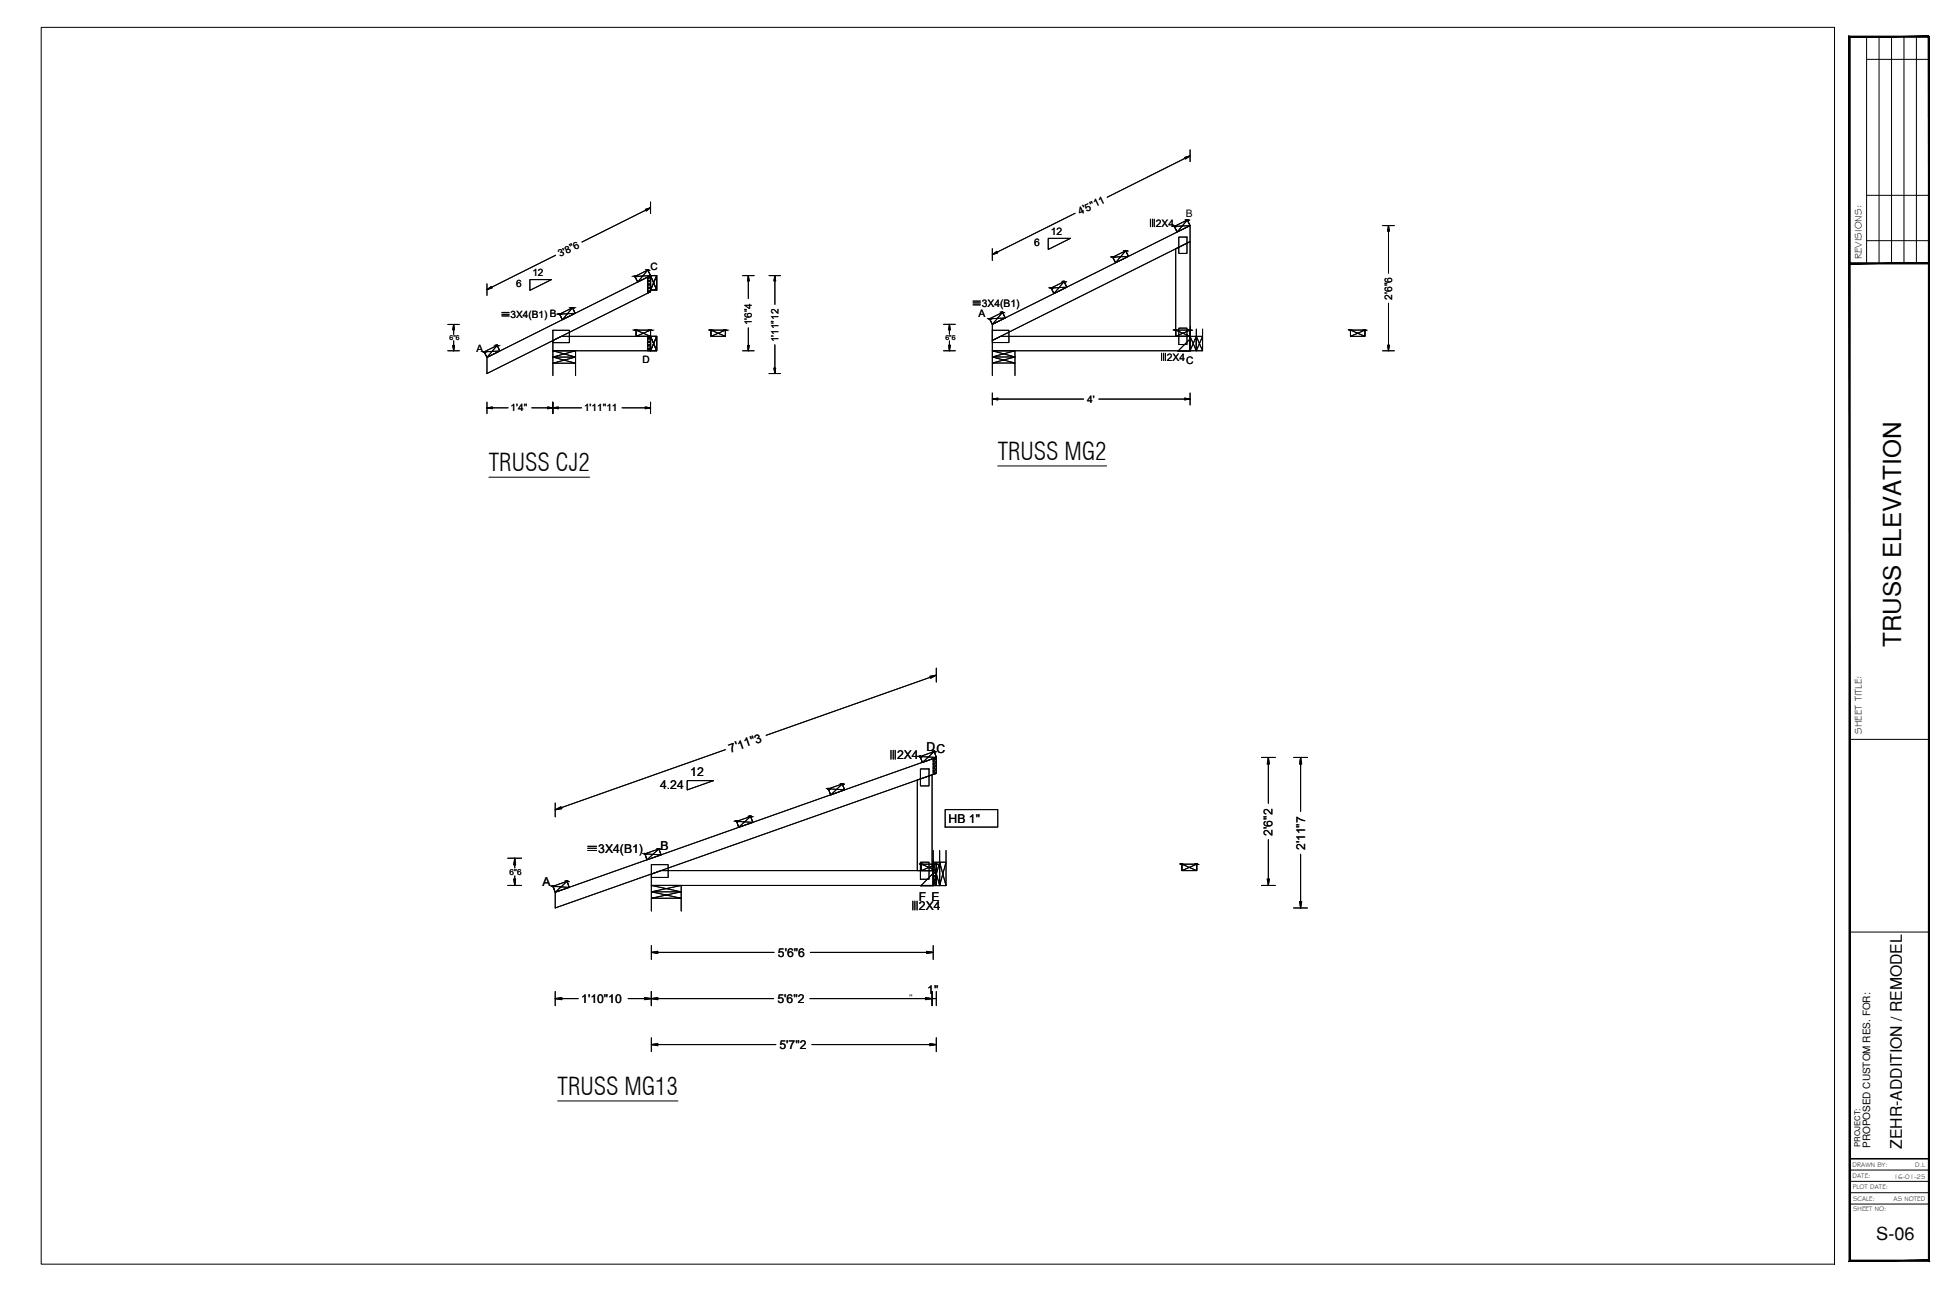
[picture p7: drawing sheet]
<svg xmlns="http://www.w3.org/2000/svg" width="914mm" height="610mm" viewBox="0 0 914 610" stroke-linecap="round" stroke-linejoin="round" font-family="sans-serif">
<defs><g id="words">
<g font-size="11.5">
<text x="470" y="217">TRUSS MG2</text>
<text x="230" y="222">TRUSS CJ2</text>
<text x="263" y="516">TRUSS MG13</text>
</g>
<text font-size="11.4" x="895" y="305" transform="rotate(-90 895 305)">TRUSS ELEVATION</text>
<text font-size="8.6" x="884" y="584">S-06</text>
<text font-size="7.4" x="896" y="541" transform="rotate(-90 896 541)">ZEHR-ADDITION / REMODEL</text>
<g font-size="5.7">
<text x="436" y="354">DC</text>
<text x="344" y="355" transform="rotate(-19 344 355)">7'11&quot;3</text>
<text x="423" y="358">2X4</text>
<text x="325" y="366">12</text>
<text x="311" y="372">4.24</text>
<text x="447" y="388">HB 1&quot;</text>
<text x="600" y="394" transform="rotate(-90 600 394)">2'6&quot;2</text>
<text x="282" y="402">3X4(B1)</text>
<text x="311" y="400">B</text>
<text x="615" y="401" transform="rotate(-90 615 401)">2'11&quot;7</text>
<text x="256" y="417">A</text>
<text x="433" y="424">F E</text>
<text x="433" y="429">2X4</text>
<text x="367" y="451">5'6&quot;6</text>
<text x="274" y="473">1'10&quot;10</text>
<text x="366" y="473">5'6&quot;2</text>
<text x="437" y="468">1&quot;</text>
<text x="367" y="494">5'7&quot;2</text>
</g>
<g font-size="4.9">
<text x="509" y="101" transform="rotate(-26 509 101)">4'5&quot;11</text>
<text x="544" y="107">2X4</text>
<text x="559" y="102">B</text>
<text x="495" y="111">12</text>
<text x="487" y="116">6</text>
<text x="656" y="141" transform="rotate(-90 656 141)">2'6&quot;6</text>
<text x="461" y="149">A</text>
<text x="463" y="145">3X4(B1)</text>
<text x="550" y="170">2X4</text>
<text x="559" y="171">C</text>
<text x="512" y="190">4'</text>
</g>
<g font-size="4.8">
<text x="877" y="122" transform="rotate(-90 877 122)">REVISIONS:</text>
<text x="251" y="130">12</text>
<text x="306" y="127">C</text>
<text x="243" y="135">6</text>
<text x="241" y="150">3X4(B1) B</text>
<text x="354" y="153" transform="rotate(-90 354 153)">1'6&quot;4</text>
<text x="367" y="161" transform="rotate(-90 367 161)">1'11&quot;12</text>
<text x="224" y="166">A</text>
<text x="303" y="171">D</text>
<text x="241" y="194">1'4&quot;</text>
<text x="275" y="194">1'11&quot;11</text>
<text x="877" y="346" transform="rotate(-90 877 346)">SHEET TITLE:</text>
</g>
<g font-size="4.7">
<text x="264" y="121" transform="rotate(-26 264 121)">3'8&quot;6</text>
<text x="881" y="541" transform="rotate(-90 881 541)">PROPOSED CUSTOM RES. FOR:</text>
</g>
<text font-size="3.9" x="240" y="412">6&quot;6</text>
<text font-size="3.7" x="876" y="540" transform="rotate(-90 876 540)">PROJECT:</text>
<text font-size="3.3" x="445" y="160">6&quot;6</text>
<g font-size="3.2">
<text x="212" y="160">6&quot;6</text>
<text x="873" y="550">DRAWN BY:</text>
<text x="902" y="550">D.L</text>
<text x="873" y="555">DATE:</text>
<text x="892" y="555">16-01-25</text>
<text x="873" y="560">PLOT DATE:</text>
<text x="873" y="566">SCALE:</text>
<text x="892" y="566">AS NOTED</text>
<text x="873" y="571">SHEET NO:</text>
</g>
<text font-size="1.1" x="429" y="469">(J)</text>
</g></defs>
<!-- layer: JN-STEEL -->
<path d="M554 117l7-3v44h-7zM561 106l-94 47v7l4-2h90h-7M561 114l-94 46v5h94M306 130v7M306 158v7M229 168l77-38v7l-77 39zM260 160l4-2h42v7h-46zM441 357l-179 63v8l179-64M432 367l7-2v45h-7zM441 410h-130l-4 2v5h134" fill="none" stroke="#000" stroke-width=".47"/>
<!-- layer: 0 -->
<path d="M561 106v8" fill="none" stroke="#000" stroke-width=".47"/>
<!-- layer: JN-WOOD -->
<g fill="none" stroke="#000" stroke-width=".47">
<path d="M553 107l8-1-2-2-4 5-2-2 6-3 2 2-6 3zM555 112h4v7h-4zM561 106v8M299 130h7l-1-3-5 6-1-3 6-3 1 3-6 3zM305 137l1 1M305 130l1 1M306 130l-1 1v7l1-1M306 130l3 7h-3l3-7h-3l3 7h-3l3-7v7v-7zM306 130l-1 2 1 1M306 132l-1 1 1 2M306 133l-1 2 1 1M306 135l-1 1"/>
<path d="M306 137l-1 1M495 136l8-1-2-2-4 5-2-2 6-3 2 2-6 3zM524 121h8l-2-3-4 6-2-3 6-3 2 3-6 3zM260 156h8v5h-8zM264 148h7l-1-3-5 6-1-3 6-3 1 3-6 3zM300 156l6 2v-2l-6 2v-2h6v2h-6zM305 159l1 1M306 158h-1v7h1M306 158l3 7h-3l3-7h-3l3 7h-3l3-7v7v-7zM306 159l-1 1M335 156l7 2v-2l-7 2v-2h7v2h-7zM466 150h8l-2-3-5 6-1-3 6-3 2 3-7 3z"/>
<path d="M467 156h8v5h-8zM554 158v-2l7 2v-2l-7 2v-2h7v9M555 155h4v7h-4zM561 155v10l3-7M561 154v11h-6l6-5zM564 155v10l3-7h-3v7h3l-3-7h-3v7h3l-3-7M567 155v10M636 156l7 2v-2l-7 2v-2h7v2h-7zM228 166l7-1-1-2-5 5-1-2 6-3 1 2-6 3zM260 177v-12h11v12M260 165l11 3h-11l11-3M260 168l11 3h-11l11-3"/>
<path d="M305 164l1 1M305 162l1 1M305 160l1 2M306 160l-1 2M306 162l-1 1M306 164l-1 1M467 177v-12h11v12M467 165l11 3h-11l11-3M467 168l11 3h-11l11-3M433 356l8 1-1-3-5 5-2-3 7-2 1 3-6 2zM440 357h1v7l-1 1zM440 360l1 1"/>
<path d="M440 358l1 2M440 357l1 1M441 357v7M441 357l-1 2M441 359l-1 1M390 372h8l-1-3-6 6-1-3 7-3 1 3-7 3zM434 362h4v8h-4zM440 363l1 1M440 361l1 2M441 360l-1 2M441 362l-1 2M441 364l-1 1"/>
<path d="M347 387h8l-1-2-6 5-1-3 7-2 1 2-7 3zM261 418h7l-1-3-5 5-1-2 6-3 1 3-6 2zM304 402l7 1-1-3-5 5-1-3 6-2 1 3-6 2zM307 417l14 3h-14l14-3M307 407h8v6h-8zM434 406h4v8h-4zM434 407l7 3v-3l-7 3v-3h7v3h-7zM440 410h1v7h-1zM440 401v16l3-11M440 410l1 2-1 2M440 415l1 2M440 414l1 1"/>
<path d="M440 412l1 2M440 405v12h-6l6-6zM441 410v7M441 410l-1 2M441 414l-1 1M441 415l-1 2M443 401v16l3-11h-3v11h3l-3-11h-3v11h3l-3-11M446 401v16M557 407l7 3v-3l-7 3v-3h7v3h-7zM307 429v-12h14v12M307 420l14 3h-14l14-3"/>
</g>
<!-- layer: Dim -->
<g fill="none" stroke="#000" stroke-width=".47">
<path d="M561 73l-3 1v1l3-2-39 20M561 71v5M306 98l-2 1 2-1-32 16M306 95v6M467 120l3-2v1zM467 117v6M494 112h10l-10 6zM506 100l-39 20M651 106h6M654 106l1 3h-1zM654 106v23M229 136l3-1v1z"/>
<path d="M229 134v5M250 132h10l-10 5zM262 120l-33 16M350 130h5M353 130v2h-1zM353 130v11M362 130h6M365 130v2zM365 130v13M211 153h5M214 153v2h-1zM214 153v5"/>
<path d="M353 154v11M445 153h5M447 153l1 2h-1zM447 153v4M654 143v22M211 165h5M213 163h1v2zM214 161v4M350 165h5M352 163h1v2zM362 176h6M365 173v3z"/>
<path d="M365 162v14M445 165h5M447 163h1l-1 2zM447 161v4M651 165h6M654 163h1l-1 2zM229 192h3v1zM229 189v6M229 192h10M251 192h23M258 192h2l-2 1zM260 192h3v1z"/>
<path d="M260 189v6M293 192h13M304 192h2l-2 1zM306 189v6M467 188h3zM467 188h43M467 185v6M518 188h43h-3h3M561 185v6M438 319l3-1-3 2zM441 318l-80 28M441 315v6"/>
<path d="M342 353l-80 29M594 357h7M598 357v3h-1zM598 357v21M609 357h7M613 357v3h-1zM613 357v25M262 378v7M324 368h12l-12 4zM262 382l2-2 1 1zM598 396v21M239 417h7"/>
<path d="M239 404h7M242 414h1v3zM243 404v3h-1zM243 404v5M243 413v4M594 417h7M597 414h1v3zM613 402v26M609 428h7M612 425h1v3zM307 449l3-1v1zM307 449h58"/>
<path d="M307 445v7M382 449h58h-4v-1l4 1M440 445v7M262 470h3v1zM262 467v7M262 470h10M296 470h68M304 470h3l-3 1zM307 470h3v1zM307 467v7M382 470h59M436 470h3l-3 1z"/>
<path d="M439 467v7M441 467v7M307 492h3v1zM307 489v6M307 492h58M382 492h59M438 492h3l-3 1zM441 489v6"/>
</g>
<!-- layer: JN-WOOD -->
<path d="M433 356h1zM310 400h1zM353 385h1zM260 418h1z" fill="#000" stroke="#000" stroke-width=".47"/>
<!-- layer: TEX -->
<g fill="none" stroke="#000" stroke-width=".47">
<path d="M542 103v4M543 103v4M544 103v4M236 149h4M236 148h4M236 147h4M458 144h4M458 143h4M458 142h4M547 166v4M548 166v4M549 166v4"/>
<path d="M420 353v5M421 353v5M422 353v5M277 400h4M277 399h4M445 381h25v9h-25zM277 401h4M430 425v4M431 425v4M432 425v4"/>
</g>
<!-- layer: TEXT0 -->
<path d="M470 219h51M230 225h48M263 519h56" fill="none" stroke="#000" stroke-width=".47"/>
<!-- layer: S-ARCH -->
<path d="M19 13h845v583h-845z" fill="none" stroke="#000" stroke-width=".47"/>
<!-- layer: x-s-b 24x36|TBLOCK -->
<g fill="none" stroke="#000" stroke-width=".47">
<path d="M879 17v107M885 17v107M891 17v107M897 17v107M903 17v107M871 348h38M871 439h38M871 557h38M871 551h38M871 546h38M909 546h-38h38M871 567h38"/>
<path d="M871 562h38"/>
</g>
<!-- layer: x-s-b 24x36|TEXT -->
<path d="M879 28h30M879 92h30M879 113h30" fill="none" stroke="#000" stroke-width=".47"/>
<!-- layer: x-s-b 24x36|TBLOCK -->
<path d="M871 124h38zM871 124h38z" fill="#000" stroke="#000" stroke-width=".47"/>
<!-- layer: x-s-b 24x36|TEXT -->
<path d="M872 18h37v-1zM871 17h38l-37 1zM871 17l1 577v-576zM871 17l1 577h-1zM872 594h-1h37zM871 594h37h1zM908 17v577h1zM908 17h1v577z" fill="#000" stroke="#000" stroke-width=".47"/>
<use href="#words"/>
</svg>
